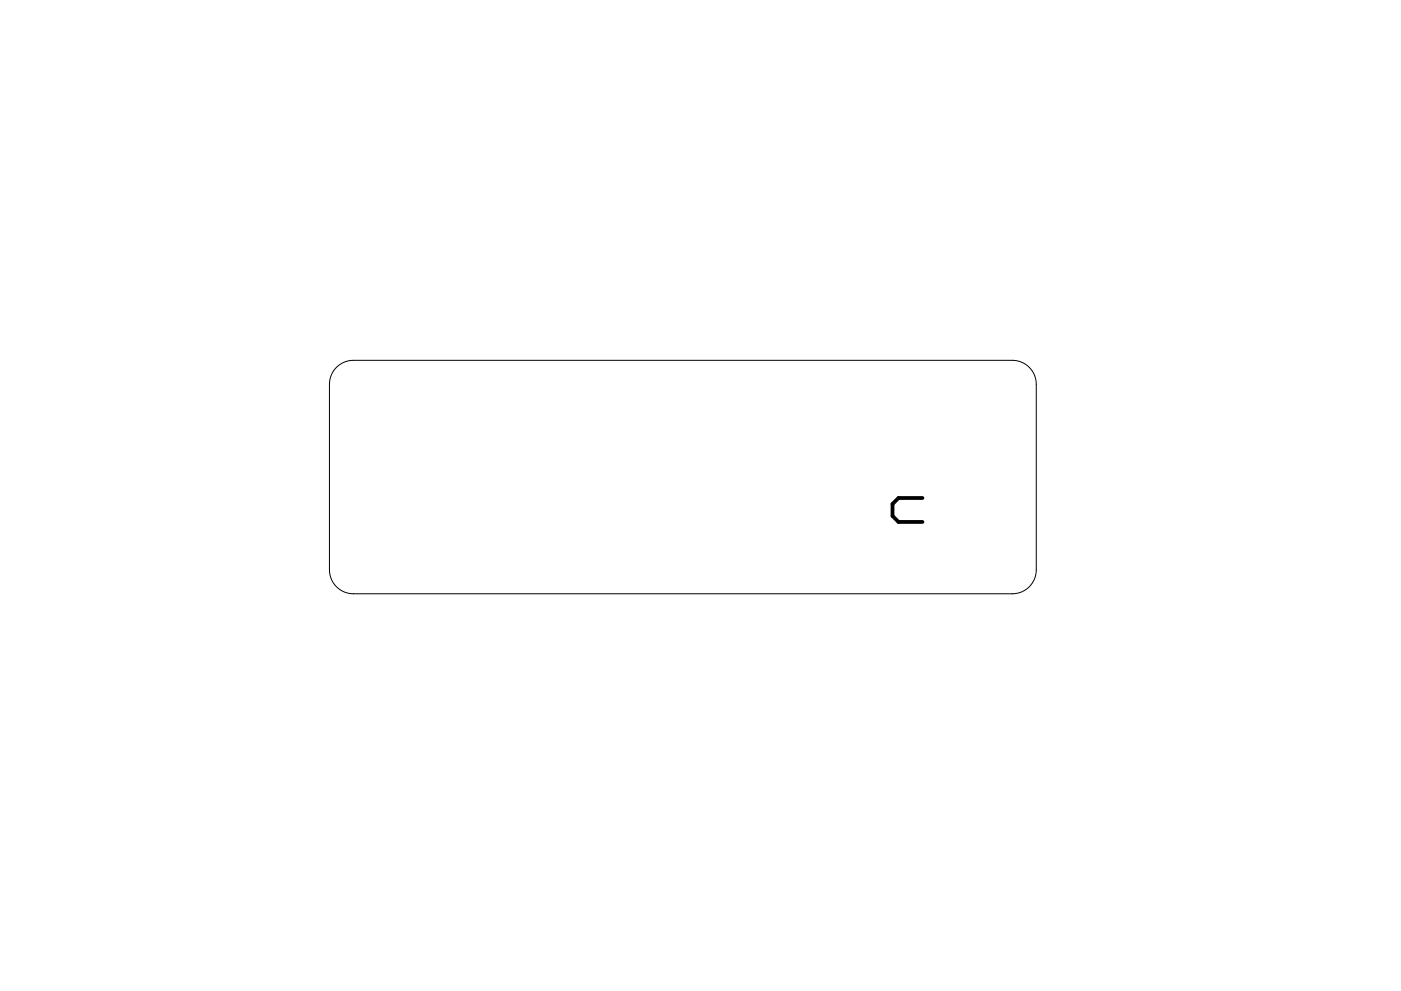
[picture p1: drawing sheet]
<svg xmlns="http://www.w3.org/2000/svg" width="297mm" height="210mm" viewBox="0 0 297 210" stroke-linecap="round" stroke-linejoin="round" font-family="sans-serif">
<path d="M195.6 105.7h-5.1l-1.3 1.2v2.6l1.3 1.2h5.1" fill="none" stroke="#000" stroke-width=".8"/>
<path d="M71.3 77.9a5.1 5.1 0 0 1 3.6-1.5h139.7a5.1 5.1 0 0 1 5.1 5.1v39.4a5.1 5.1 0 0 1-5.1 5.1h-139.7a5.1 5.1 0 0 1-5.1-5.1v-39.4a5.1 5.1 0 0 1 1.5-3.6z" fill="none" stroke="#000" stroke-width=".21"/>
</svg>
